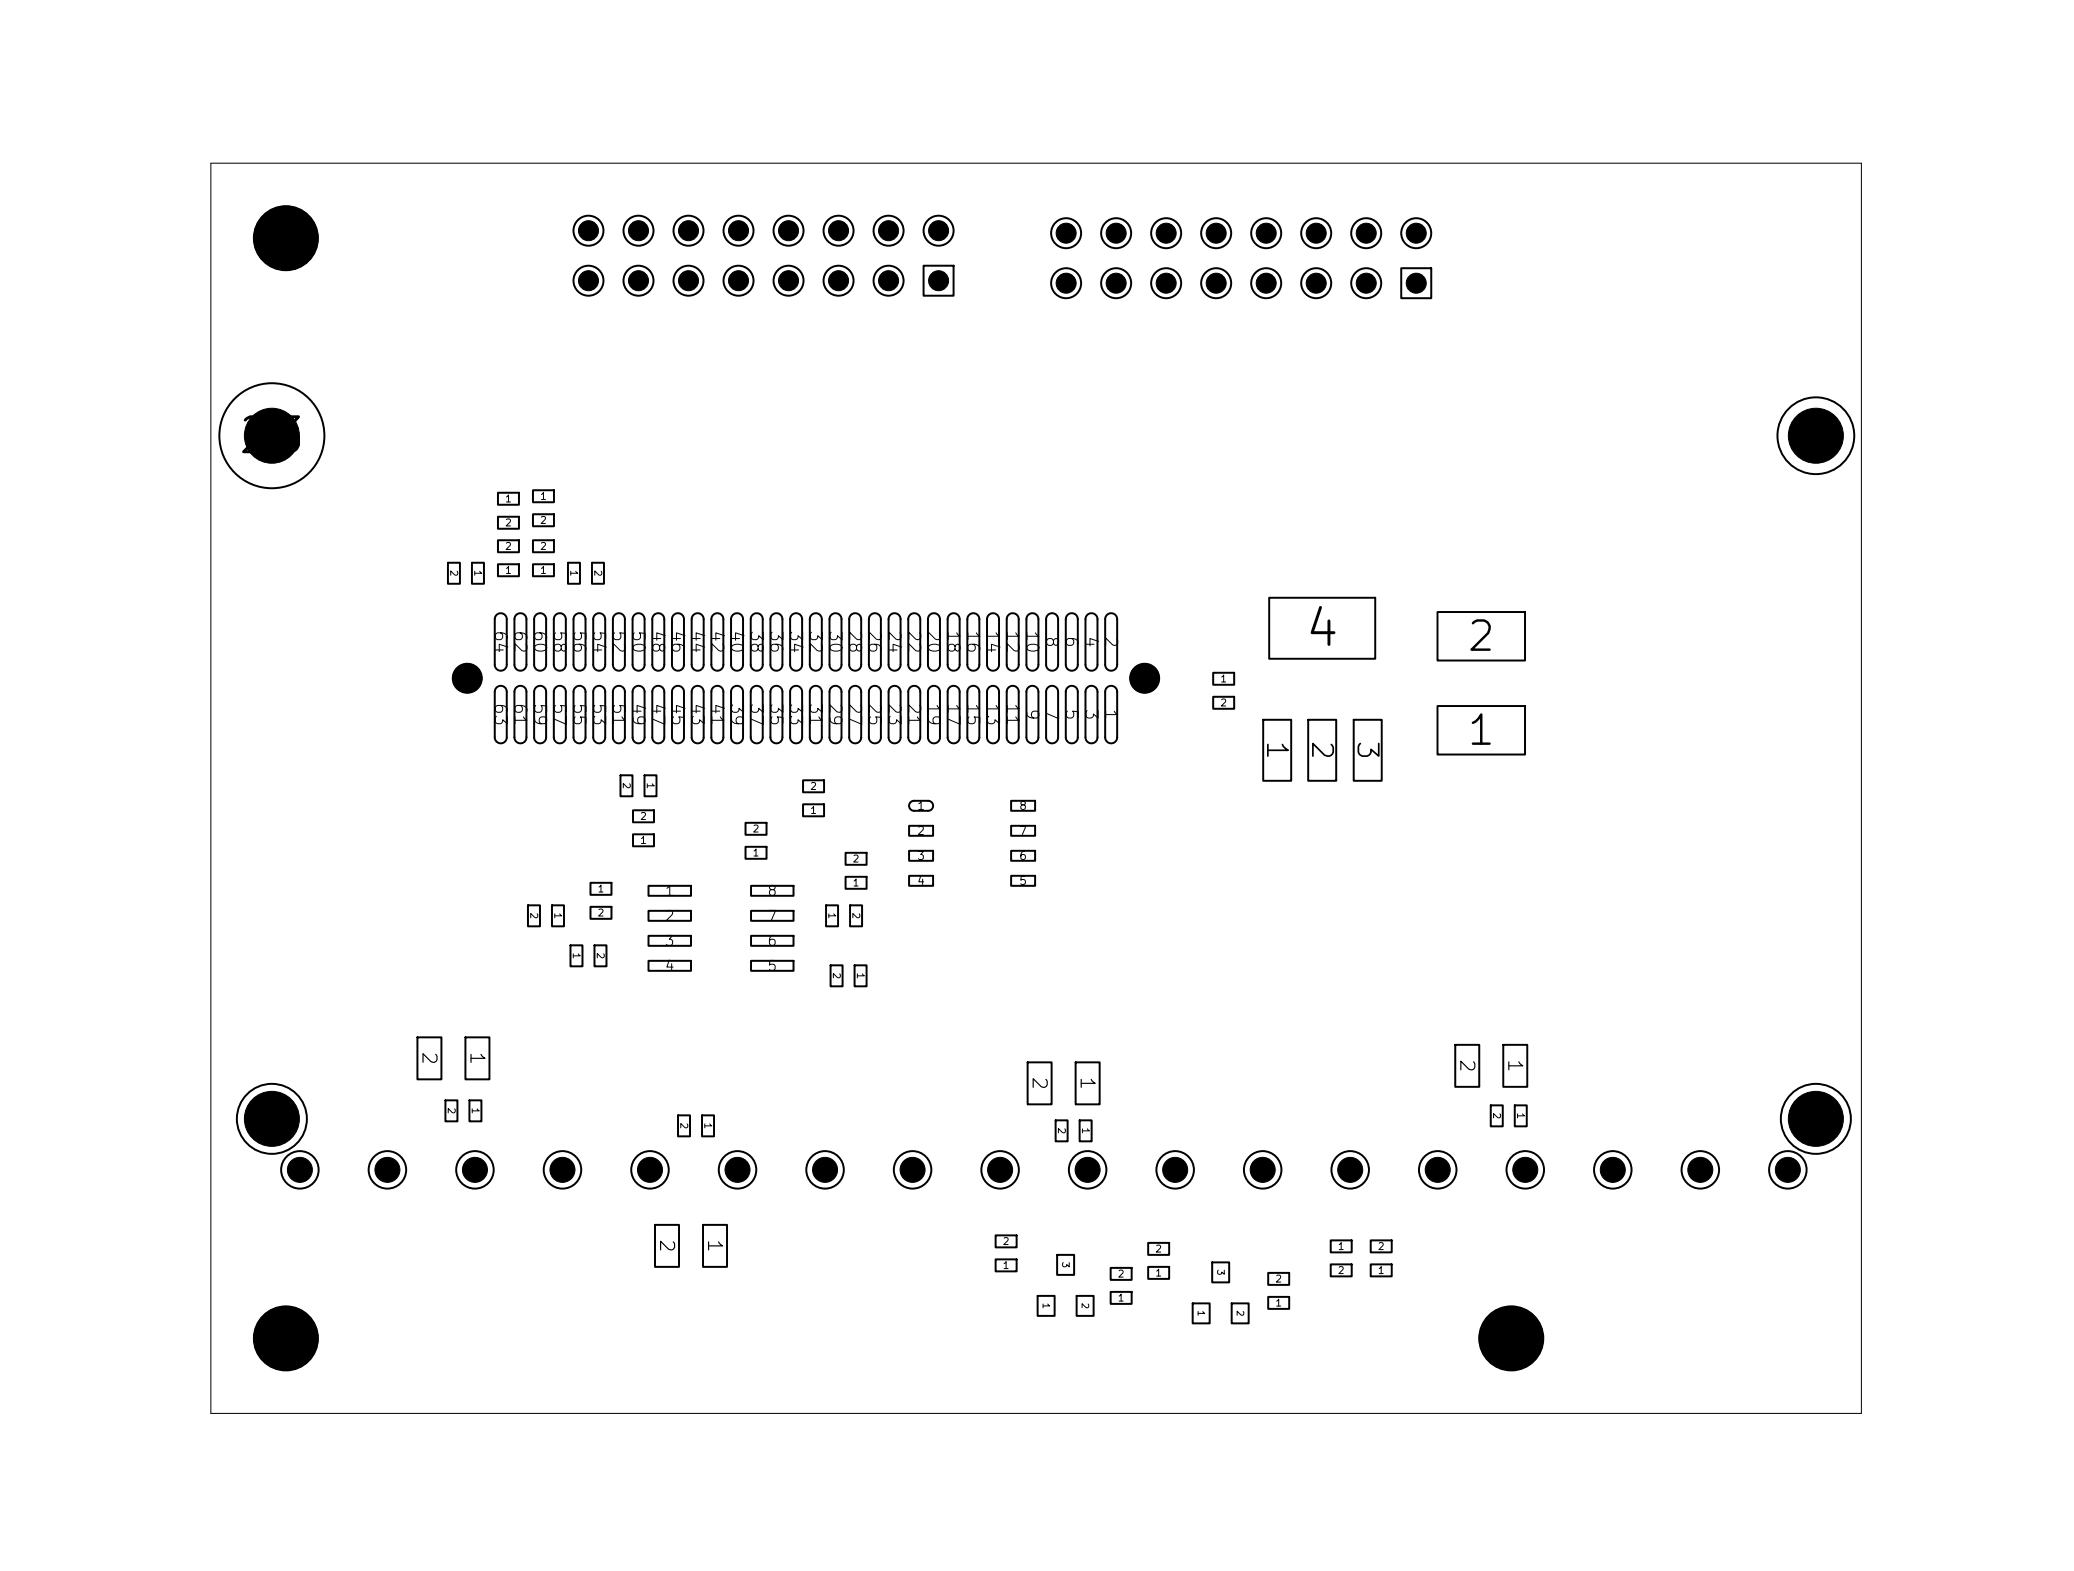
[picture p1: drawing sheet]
<svg xmlns="http://www.w3.org/2000/svg" width="84mm" height="63mm" viewBox="0 0 84 63" stroke-linecap="round" stroke-linejoin="round" font-family="sans-serif">
<defs><g id="words">
<g font-size="1.4">
<text x="9.5" y="18.7">23</text>
<text x="52.6" y="26.5">4</text>
</g>
<g font-size="1.2">
<text x="59.2" y="26.6">2</text>
<text x="59.2" y="30.4">1</text>
</g>
<text font-size="1" x="72.3" y="18.4">22</text>
<g font-size=".9">
<text x="10" y="45.9">24</text>
<text x="72.4" y="45.9">21</text>
</g>
<g font-size=".8">
<text x="51" y="29.9" transform="rotate(90 51 29.9)">1</text>
<text x="52.8" y="29.9" transform="rotate(90 52.8 29.9)">2</text>
<text x="54.7" y="29.9" transform="rotate(90 54.7 29.9)">3</text>
</g>
<g font-size=".6">
<text x="16.9" y="42.5" transform="rotate(90 16.9 42.5)">2</text>
<text x="18.9" y="42.5" transform="rotate(90 18.9 42.5)">1</text>
<text x="41.6" y="43.5" transform="rotate(90 41.6 43.5)">2</text>
<text x="43.5" y="43.5" transform="rotate(90 43.5 43.5)">1</text>
<text x="58.9" y="42.8" transform="rotate(90 58.9 42.8)">2</text>
<text x="60.8" y="42.8" transform="rotate(90 60.8 42.8)">1</text>
<text x="26.5" y="50" transform="rotate(90 26.5 50)">2</text>
<text x="28.5" y="50" transform="rotate(90 28.5 50)">1</text>
</g>
<g font-size=".5">
<text x="19.9" y="25.4" transform="rotate(90 19.9 25.4)">64</text>
<text x="19.9" y="28.4" transform="rotate(90 19.9 28.4)">63</text>
<text x="20.7" y="25.4" transform="rotate(90 20.7 25.4)">62</text>
<text x="20.7" y="28.4" transform="rotate(90 20.7 28.4)">61</text>
<text x="21.5" y="25.4" transform="rotate(90 21.5 25.4)">60</text>
<text x="21.5" y="28.4" transform="rotate(90 21.5 28.4)">59</text>
<text x="22.3" y="25.4" transform="rotate(90 22.3 25.4)">58</text>
<text x="22.3" y="28.4" transform="rotate(90 22.3 28.4)">57</text>
<text x="23.1" y="25.4" transform="rotate(90 23.1 25.4)">56</text>
<text x="23.1" y="28.4" transform="rotate(90 23.1 28.4)">55</text>
<text x="23.8" y="25.4" transform="rotate(90 23.8 25.4)">54</text>
<text x="23.8" y="28.4" transform="rotate(90 23.8 28.4)">53</text>
<text x="24.6" y="25.4" transform="rotate(90 24.6 25.4)">52</text>
<text x="24.6" y="28.4" transform="rotate(90 24.6 28.4)">51</text>
<text x="25.4" y="25.4" transform="rotate(90 25.4 25.4)">50</text>
<text x="25.4" y="28.4" transform="rotate(90 25.4 28.4)">49</text>
<text x="26.2" y="25.4" transform="rotate(90 26.2 25.4)">48</text>
<text x="26.2" y="28.4" transform="rotate(90 26.2 28.4)">47</text>
<text x="27" y="25.4" transform="rotate(90 27 25.4)">46</text>
<text x="27" y="28.4" transform="rotate(90 27 28.4)">45</text>
<text x="27.8" y="25.4" transform="rotate(90 27.8 25.4)">44</text>
<text x="27.8" y="28.4" transform="rotate(90 27.8 28.4)">43</text>
<text x="28.6" y="25.4" transform="rotate(90 28.6 25.4)">42</text>
<text x="28.6" y="28.4" transform="rotate(90 28.6 28.4)">41</text>
<text x="29.4" y="25.4" transform="rotate(90 29.4 25.4)">40</text>
<text x="29.4" y="28.4" transform="rotate(90 29.4 28.4)">39</text>
<text x="30.2" y="25.4" transform="rotate(90 30.2 25.4)">38</text>
<text x="30.2" y="28.4" transform="rotate(90 30.2 28.4)">37</text>
<text x="31" y="25.4" transform="rotate(90 31 25.4)">36</text>
<text x="31" y="28.4" transform="rotate(90 31 28.4)">35</text>
<text x="31.8" y="25.4" transform="rotate(90 31.8 25.4)">34</text>
<text x="31.8" y="28.4" transform="rotate(90 31.8 28.4)">33</text>
<text x="32.6" y="25.4" transform="rotate(90 32.6 25.4)">32</text>
<text x="32.6" y="28.4" transform="rotate(90 32.6 28.4)">31</text>
<text x="33.4" y="25.4" transform="rotate(90 33.4 25.4)">30</text>
<text x="33.4" y="28.4" transform="rotate(90 33.4 28.4)">29</text>
<text x="34.2" y="25.4" transform="rotate(90 34.2 25.4)">28</text>
<text x="34.2" y="28.4" transform="rotate(90 34.2 28.4)">27</text>
<text x="35" y="25.4" transform="rotate(90 35 25.4)">26</text>
<text x="35" y="28.4" transform="rotate(90 35 28.4)">25</text>
<text x="35.8" y="25.4" transform="rotate(90 35.8 25.4)">24</text>
<text x="35.8" y="28.4" transform="rotate(90 35.8 28.4)">23</text>
<text x="36.6" y="25.4" transform="rotate(90 36.6 25.4)">22</text>
<text x="36.6" y="28.4" transform="rotate(90 36.6 28.4)">21</text>
<text x="37.4" y="25.4" transform="rotate(90 37.4 25.4)">20</text>
<text x="37.4" y="28.4" transform="rotate(90 37.4 28.4)">19</text>
<text x="38.2" y="25.4" transform="rotate(90 38.2 25.4)">18</text>
<text x="38.2" y="28.4" transform="rotate(90 38.2 28.4)">17</text>
<text x="39" y="25.4" transform="rotate(90 39 25.4)">16</text>
<text x="39" y="28.4" transform="rotate(90 39 28.4)">15</text>
<text x="39.8" y="25.4" transform="rotate(90 39.8 25.4)">14</text>
<text x="39.8" y="28.4" transform="rotate(90 39.8 28.4)">13</text>
<text x="40.6" y="25.4" transform="rotate(90 40.6 25.4)">12</text>
<text x="40.6" y="28.4" transform="rotate(90 40.6 28.4)">11</text>
<text x="41.4" y="25.4" transform="rotate(90 41.4 25.4)">10</text>
<text x="41.4" y="28.6" transform="rotate(90 41.4 28.6)">9</text>
<text x="42.2" y="25.7" transform="rotate(90 42.2 25.7)">8</text>
<text x="42.2" y="28.6" transform="rotate(90 42.2 28.6)">7</text>
<text x="42.9" y="25.7" transform="rotate(90 42.9 25.7)">6</text>
<text x="42.9" y="28.6" transform="rotate(90 42.9 28.6)">5</text>
<text x="43.7" y="25.7" transform="rotate(90 43.7 25.7)">4</text>
<text x="43.7" y="28.6" transform="rotate(90 43.7 28.6)">3</text>
<text x="44.5" y="25.7" transform="rotate(90 44.5 25.7)">2</text>
<text x="44.5" y="28.6" transform="rotate(90 44.5 28.6)">1</text>
<text x="43.4" y="47.7">10</text>
<text x="47" y="47.7">11</text>
<text x="50.5" y="47.7">12</text>
<text x="54" y="47.7">13</text>
<text x="57.6" y="47.7">14</text>
<text x="61.1" y="47.7">15</text>
<text x="64.6" y="47.7">16</text>
<text x="68.2" y="47.7">17</text>
<text x="71.7" y="47.7">18</text>
</g>
<g font-size=".4">
<text x="23.4" y="11.7">15</text>
<text x="23.4" y="9.6">16</text>
<text x="25.4" y="11.7">13</text>
<text x="25.4" y="9.6">14</text>
<text x="27.4" y="11.7">11</text>
<text x="27.4" y="9.6">12</text>
<text x="29.4" y="9.6">10</text>
<text x="42.7" y="11.8">15</text>
<text x="42.7" y="9.7">16</text>
<text x="44.7" y="11.8">13</text>
<text x="44.7" y="9.7">14</text>
<text x="46.7" y="11.8">11</text>
<text x="46.7" y="9.7">12</text>
<text x="48.7" y="9.7">10</text>
<text x="26.8" y="36.3">1</text>
<text x="26.8" y="37.3">2</text>
<text x="26.8" y="38.3">3</text>
<text x="26.8" y="39.3">4</text>
<text x="31" y="39.3">5</text>
<text x="31" y="38.3">6</text>
<text x="31" y="37.3">7</text>
<text x="31" y="36.3">8</text>
</g>
<g font-size=".3">
<text x="18.1" y="23" transform="rotate(90 18.1 23)">2</text>
<text x="19.1" y="23" transform="rotate(90 19.1 23)">1</text>
<text x="20.4" y="20.4">1</text>
<text x="20.4" y="21.3">2</text>
<text x="20.4" y="23.3">1</text>
<text x="20.4" y="22.3">2</text>
<text x="21.8" y="23.3">1</text>
<text x="21.8" y="22.3">2</text>
<text x="21.8" y="20.3">1</text>
<text x="21.8" y="21.2">2</text>
<text x="23" y="23" transform="rotate(90 23 23)">1</text>
<text x="24" y="23" transform="rotate(90 24 23)">2</text>
<text x="49.3" y="27.7">1</text>
<text x="49.3" y="28.6">2</text>
<text x="25.1" y="31.6" transform="rotate(90 25.1 31.6)">2</text>
<text x="25.8" y="34.2">1</text>
<text x="25.8" y="33.2">2</text>
<text x="26.1" y="31.6" transform="rotate(90 26.1 31.6)">1</text>
<text x="30.4" y="34.7">1</text>
<text x="30.4" y="33.7">2</text>
<text x="32.7" y="33">1</text>
<text x="32.7" y="32">2</text>
<text x="34.4" y="35.9">1</text>
<text x="34.4" y="34.9">2</text>
<text x="37" y="32.8">1</text>
<text x="37" y="33.8">2</text>
<text x="37" y="34.8">3</text>
<text x="37" y="35.8">4</text>
<text x="41.2" y="35.8">5</text>
<text x="41.2" y="34.8">6</text>
<text x="41.2" y="33.8">7</text>
<text x="41.2" y="32.8">8</text>
<text x="21.4" y="36.9" transform="rotate(90 21.4 36.9)">2</text>
<text x="22.3" y="36.9" transform="rotate(90 22.3 36.9)">1</text>
<text x="23.1" y="38.5" transform="rotate(90 23.1 38.5)">1</text>
<text x="24.1" y="38.5" transform="rotate(90 24.1 38.5)">2</text>
<text x="24.1" y="36.1">1</text>
<text x="24.1" y="37.1">2</text>
<text x="33.4" y="36.9" transform="rotate(90 33.4 36.9)">1</text>
<text x="33.6" y="39.3" transform="rotate(90 33.6 39.3)">2</text>
<text x="34.4" y="36.9" transform="rotate(90 34.4 36.9)">2</text>
<text x="34.6" y="39.3" transform="rotate(90 34.6 39.3)">1</text>
<text x="18" y="44.7" transform="rotate(90 18 44.7)">2</text>
<text x="19" y="44.7" transform="rotate(90 19 44.7)">1</text>
<text x="27.4" y="45.3" transform="rotate(90 27.4 45.3)">2</text>
<text x="28.4" y="45.3" transform="rotate(90 28.4 45.3)">1</text>
<text x="42.7" y="45.5" transform="rotate(90 42.7 45.5)">2</text>
<text x="43.7" y="45.5" transform="rotate(90 43.7 45.5)">1</text>
<text x="60.3" y="44.9" transform="rotate(90 60.3 44.9)">2</text>
<text x="61.2" y="44.9" transform="rotate(90 61.2 44.9)">1</text>
<text x="40.5" y="51.4">1</text>
<text x="40.5" y="50.4">2</text>
<text x="42.1" y="52.6" transform="rotate(90 42.1 52.6)">1</text>
<text x="42.9" y="51" transform="rotate(90 42.9 51)">3</text>
<text x="43.7" y="52.6" transform="rotate(90 43.7 52.6)">2</text>
<text x="45.1" y="52.7">1</text>
<text x="45.1" y="51.7">2</text>
<text x="46.7" y="51.7">1</text>
<text x="46.7" y="50.7">2</text>
<text x="48.3" y="52.9" transform="rotate(90 48.3 52.9)">1</text>
<text x="49.1" y="51.3" transform="rotate(90 49.1 51.3)">3</text>
<text x="49.9" y="52.9" transform="rotate(90 49.9 52.9)">2</text>
<text x="51.5" y="52.9">1</text>
<text x="51.5" y="51.9">2</text>
<text x="54" y="50.6">1</text>
<text x="54" y="51.6">2</text>
<text x="55.7" y="51.6">1</text>
<text x="55.7" y="50.6">2</text>
</g>
</g></defs>
<g fill="none" stroke="#000" stroke-width=".08">
<path d="M20.1 19.9h.9v.5h-.9zM21.5 19.8h.9v.5h-.9zM37.3 10.7h1.2v1.3h-1.2zM56.6 10.8h1.2v1.3h-1.2zM18.1 22.7h.5v.9h-.5zM19.1 22.7h.5v.9h-.5zM20.1 27.8l.2-.1 .2 .2v1.9l-.2 .2h-.2l-.1-.2v-1.8zM20.1 24.9l.2-.1 .2 .2v1.9l-.2 .2h-.2l-.1-.2v-1.9zM20.1 20.9h.9v.5h-.9zM20.1 22.8h.9v.5h-.9zM20.1 21.8h.9v.5h-.9zM20.9 27.8l.2-.1 .2 .2v1.9l-.2 .2h-.2l-.1-.2v-1.8z"/>
<path d="M20.9 24.9l.2-.1 .2 .2v1.9l-.2 .2h-.2l-.1-.2v-1.9zM21.3 36.6h.5v.8h-.5zM21.5 22.8h.9v.5h-.9zM21.5 21.8h.9v.5h-.9zM21.5 20.8h.9v.5h-.9zM21.7 27.8l.2-.1 .2 .2v1.9l-.2 .2h-.2l-.1-.2v-1.8zM21.7 24.9l.2-.1 .2 .2v1.9l-.2 .2h-.2l-.1-.2v-1.9zM22.3 36.6h.5v.8h-.5zM22.5 27.8l.2-.1 .2 .2v1.9l-.3 .2h-.1l-.1-.2v-1.8zM22.5 24.9l.2-.1 .2 .2v1.9l-.3 .2h-.1l-.1-.2v-1.9zM23 22.7h.4v.9h-.4zM23.1 38.2h.4v.9h-.4z"/>
<path d="M23.2 27.8l.3-.1 .2 .2v1.9l-.3 .2h-.1l-.1-.2v-1.8zM23.2 24.9l.3-.1 .2 .2v1.9l-.3 .2h-.1l-.1-.2v-1.9zM23.9 35.7h.8v.5h-.8zM23.9 36.7h.8v.4h-.8zM23.9 22.7h.5v.9h-.5zM24 38.2h.5v.9h-.5zM24 27.8l.3-.1 .2 .2v1.9l-.3 .2h-.1l-.1-.2v-1.8zM24 24.9l.3-.1 .2 .2v1.9l-.3 .2h-.1l-.1-.2v-1.9zM24.8 27.8l.3-.1 .2 .2v1.9l-.3 .2h-.1l-.1-.2v-1.8zM24.8 24.9l.3-.1 .2 .2v1.9l-.3 .2h-.1l-.1-.2v-1.9zM25.1 31.3h.5v.9h-.5zM25.6 33.7h.8v.5h-.8z"/>
<path d="M25.6 32.8h.8v.4h-.8zM25.6 27.8l.3-.1 .2 .2v1.9l-.3 .2h-.1l-.1-.2v-1.8zM25.6 24.9l.3-.1 .2 .2v1.9l-.3 .2h-.1l-.1-.2v-1.9zM26 31.3h.5v.9h-.5zM26.2 35.8h1.7v.4h-1.7zM26.2 36.8h1.7v.4h-1.7zM26.2 37.8h1.7v.4h-1.7zM26.2 38.8h1.7v.4h-1.7zM26.4 27.8l.3-.1 .1 .2v1.9l-.2 .2h-.2v-.2v-1.8zM26.4 24.9l.3-.1 .1 .2v1.9l-.2 .2h-.2v-.2v-1.9zM27.2 27.8l.3-.1 .1 .2v1.9l-.2 .2h-.2v-.2v-1.8zM27.2 24.9l.3-.1 .1 .2v1.9l-.2 .2h-.2v-.2v-1.9z"/>
<path d="M28 27.8l.3-.1 .1 .2v1.9l-.2 .2h-.2v-.2v-1.8zM28 24.9l.3-.1 .1 .2v1.9l-.2 .2h-.2v-.2v-1.9zM28.8 27.8l.3-.1 .1 .2v1.9l-.2 .2h-.2v-.2l-.1-1.8zM28.8 24.9l.3-.1 .1 .2v1.9l-.2 .2h-.2v-.2l-.1-1.9zM29.6 27.8l.3-.1 .1 .2v1.9l-.2 .2h-.2l-.1-.2v-1.8zM29.6 24.9l.3-.1 .1 .2v1.9l-.2 .2h-.2l-.1-.2v-1.9zM30.1 34.2h.9v.5h-.9zM30.1 33.3h.9v.4h-.9zM30.4 38.8h1.7v.4h-1.7zM30.4 37.8h1.7v.4h-1.7zM30.4 36.8h1.7v.4h-1.7zM30.4 35.8h1.7v.4h-1.7z"/>
<path d="M30.4 27.8l.3-.1 .1 .2v1.9l-.2 .2h-.2l-.1-.2v-1.8zM30.4 24.9l.3-.1 .1 .2v1.9l-.2 .2h-.2l-.1-.2v-1.9zM31.2 27.8l.3-.1 .1 .2v1.9l-.2 .2h-.2l-.1-.2v-1.8zM31.2 24.9l.3-.1 .1 .2v1.9l-.2 .2h-.2l-.1-.2v-1.9zM32 27.8l.3-.1 .1 .2v1.9l-.2 .2h-.2l-.1-.2v-1.8zM32 24.9l.3-.1 .1 .2v1.9l-.2 .2h-.2l-.1-.2v-1.9zM32.5 32.5h.8v.5h-.8zM32.5 31.5h.8v.5h-.8zM32.8 27.8l.3-.1 .1 .2v1.9l-.2 .2h-.2l-.1-.2v-1.8zM32.8 24.9l.3-.1 .1 .2v1.9l-.2 .2h-.2l-.1-.2v-1.9zM33.4 36.6h.5v.8h-.5zM33.6 39h.5v.9h-.5z"/>
<path d="M33.6 27.8l.2-.1 .2 .2v1.9l-.2 .2h-.2l-.1-.2v-1.8zM33.6 24.9l.2-.1 .2 .2v1.9l-.2 .2h-.2l-.1-.2v-1.9zM34.2 35.4h.8v.5h-.8zM34.2 34.5h.8v.5h-.8zM34.4 36.6h.4v.8h-.4zM34.4 27.8l.2-.1 .2 .2v1.9l-.2 .2h-.2l-.1-.2v-1.8zM34.4 24.9l.2-.1 .2 .2v1.9l-.2 .2h-.2l-.1-.2v-1.9zM34.5 39h.5v.9h-.5zM35.2 27.8l.2-.1 .2 .2v1.9l-.2 .2h-.2l-.1-.2v-1.8zM35.2 24.9l.2-.1 .2 .2v1.9l-.2 .2h-.2l-.1-.2v-1.9zM36 27.8l.2-.1 .2 .2v1.9l-.2 .2h-.2l-.1-.2v-1.8zM36 24.9l.2-.1 .2 .2v1.9l-.2 .2h-.2l-.1-.2v-1.9z"/>
<path d="M36.7 33.4h1v.4h-1zM36.7 34.4h1v.4h-1zM36.7 35.4h1v.4h-1zM36.8 27.8l.2-.1 .2 .2v1.9l-.2 .2h-.2l-.1-.2v-1.8zM36.8 24.9l.2-.1 .2 .2v1.9l-.2 .2h-.2l-.1-.2v-1.9zM36.8 32.4h.7l.2 .2-.2 .2h-.6l-.1-.2zM37.6 27.8l.2-.1 .2 .2v1.9l-.2 .2h-.2l-.1-.2v-1.8zM37.6 24.9l.2-.1 .2 .2v1.9l-.2 .2h-.2l-.1-.2v-1.9zM38.4 27.8l.2-.1 .2 .2v1.9l-.2 .2h-.2l-.1-.2v-1.8zM38.4 24.9l.2-.1 .2 .2v1.9l-.2 .2h-.2l-.1-.2v-1.9zM39.2 27.8l.2-.1 .2 .2v1.9l-.2 .2h-.2l-.1-.2v-1.8zM39.2 24.9l.2-.1 .2 .2v1.9l-.2 .2h-.2l-.1-.2v-1.9z"/>
<path d="M40 27.8l.2-.1 .2 .2v1.9l-.2 .2h-.2l-.1-.2v-1.8zM40 24.9l.2-.1 .2 .2v1.9l-.2 .2h-.2l-.1-.2v-1.9zM40.8 27.8l.2-.1 .2 .2v1.9l-.2 .2h-.2l-.1-.2v-1.8zM40.8 24.9l.2-.1 .2 .2v1.9l-.2 .2h-.2l-.1-.2v-1.9zM40.9 35.4h.9v.4h-.9zM40.9 34.4h.9v.4h-.9zM40.9 33.4h.9v.4h-.9zM40.9 32.4h.9v.4h-.9zM41.6 27.8l.2-.1 .2 .2v1.9l-.3 .2h-.1l-.1-.2v-1.8zM41.6 24.9l.2-.1 .2 .2v1.9l-.3 .2h-.1l-.1-.2v-1.9zM42.3 27.8l.3-.1 .2 .2v1.9l-.3 .2h-.1l-.1-.2v-1.8zM42.3 24.9l.3-.1 .2 .2v1.9l-.3 .2h-.1l-.1-.2v-1.9z"/>
<path d="M43.1 27.8l.3-.1 .2 .2v1.9l-.3 .2h-.1l-.1-.2v-1.8zM43.1 24.9l.3-.1 .2 .2v1.9l-.3 .2h-.1l-.1-.2v-1.9zM43.9 27.8l.3-.1 .2 .2v1.9l-.3 .2h-.1l-.1-.2v-1.8zM43.9 24.9l.3-.1 .2 .2v1.9l-.3 .2h-.1l-.1-.2v-1.9zM44.7 27.8l.3-.1 .1 .2v1.9l-.2 .2h-.1l-.1-.2v-1.8zM44.7 24.9l.3-.1 .1 .2v1.9l-.2 .2h-.1l-.1-.2v-1.9zM49 27.2h.9v.5h-.9zM49 28.2h.9v.4h-.9zM51.1 29.1h1.1v2.5h-1.1zM51.3 24.2h4.3v2.4h-4.3zM52.9 29.1h1.1v2.5h-1.1zM54.7 29.1h1.1v2.5h-1.1z"/>
<path d="M58.1 28.5h3.5v2h-3.5zM58.1 24.7h3.5v2h-3.5zM16.9 41.9h.9v1.7h-.9zM18 44.5h.5v.8h-.5zM18.8 41.9h1v1.7h-1zM19 44.5h.5v.8h-.5zM26.5 49.5h.9v1.7h-.9zM27.4 45.1h.5v.8h-.5zM28.4 45.1h.5v.8h-.5zM28.4 49.5h1v1.7h-1zM40.2 50.9h.9v.5h-.9zM40.2 49.9h.9v.5h-.9z"/>
<path d="M41.5 42.9h1v1.7h-1zM41.9 52.4h.7v.8h-.7zM42.7 45.3h.4v.8h-.4zM42.7 50.7h.7v.8h-.7zM43.5 42.9h.9v1.7h-.9zM43.5 52.4h.7v.8h-.7zM43.6 45.3h.5v.8h-.5zM44.9 52.2h.8v.5h-.8zM44.9 51.2h.8v.5h-.8zM46.4 51.2h.9v.5h-.9zM46.4 50.2h.9v.5h-.9zM48.2 52.7h.7v.8h-.7z"/>
<path d="M49 51h.7v.8h-.7zM49.8 52.7h.7v.8h-.7zM51.3 52.4h.8v.5h-.8zM51.3 51.5h.8v.4h-.8zM53.8 50.1h.8v.5h-.8zM53.8 51.1h.8v.5h-.8zM55.4 51.1h.8v.5h-.8zM55.4 50.1h.8v.5h-.8zM58.8 42.2h1v1.7h-1zM60.2 44.7h.5v.8h-.5zM60.8 42.2h.9v1.7h-.9zM61.2 44.7h.5v.8h-.5z"/>
<circle cx="11" cy="17.6" r="2.12"/>
<circle cx="11.6" cy="9.6" r="1.29"/>
<circle cx="23.8" cy="11.3" r=".61"/>
<circle cx="23.8" cy="9.3" r=".61"/>
<circle cx="25.8" cy="11.3" r=".61"/>
<circle cx="25.8" cy="9.3" r=".61"/>
<circle cx="27.8" cy="9.3" r=".61"/>
<circle cx="27.8" cy="11.3" r=".61"/>
<circle cx="29.8" cy="9.3" r=".61"/>
<circle cx="29.8" cy="11.3" r=".61"/>
<circle cx="31.9" cy="11.3" r=".61"/>
<circle cx="31.9" cy="9.3" r=".61"/>
<circle cx="33.9" cy="11.3" r=".61"/>
<circle cx="33.9" cy="9.3" r=".61"/>
<circle cx="35.9" cy="11.3" r=".61"/>
<circle cx="35.9" cy="9.3" r=".61"/>
<circle cx="37.9" cy="9.3" r=".61"/>
<circle cx="43.1" cy="9.4" r=".61"/>
<circle cx="43.1" cy="11.4" r=".61"/>
<circle cx="45.1" cy="9.4" r=".61"/>
<circle cx="45.1" cy="11.4" r=".61"/>
<circle cx="47.1" cy="9.4" r=".61"/>
<circle cx="47.1" cy="11.4" r=".61"/>
<circle cx="49.2" cy="9.4" r=".61"/>
<circle cx="49.2" cy="11.4" r=".61"/>
<circle cx="51.2" cy="9.4" r=".61"/>
<circle cx="51.2" cy="11.4" r=".61"/>
<circle cx="53.2" cy="9.4" r=".61"/>
<circle cx="53.2" cy="11.4" r=".61"/>
<circle cx="55.2" cy="9.4" r=".61"/>
<circle cx="55.2" cy="11.4" r=".61"/>
<circle cx="57.2" cy="9.4" r=".61"/>
<circle cx="73.4" cy="17.6" r="1.55"/>
<circle cx="18.9" cy="27.4" r=".59"/>
<circle cx="46.3" cy="27.4" r=".59"/>
<circle cx="11" cy="45.2" r="1.41"/>
<circle cx="11.6" cy="54.1" r="1.29"/>
<circle cx="12.1" cy="47.3" r=".76"/>
<circle cx="15.7" cy="47.3" r=".76"/>
<circle cx="19.2" cy="47.3" r=".76"/>
<circle cx="22.7" cy="47.3" r=".76"/>
<circle cx="26.3" cy="47.3" r=".76"/>
<circle cx="29.8" cy="47.3" r=".76"/>
<circle cx="33.3" cy="47.3" r=".76"/>
<circle cx="36.9" cy="47.3" r=".76"/>
<circle cx="40.4" cy="47.3" r=".76"/>
<circle cx="44" cy="47.3" r=".76"/>
<circle cx="47.5" cy="47.3" r=".76"/>
<circle cx="51" cy="47.3" r=".76"/>
<circle cx="54.6" cy="47.3" r=".76"/>
<circle cx="58.1" cy="47.3" r=".76"/>
<circle cx="61.1" cy="54.1" r="1.29"/>
<circle cx="61.6" cy="47.3" r=".76"/>
<circle cx="65.2" cy="47.3" r=".76"/>
<circle cx="68.7" cy="47.3" r=".76"/>
<circle cx="72.3" cy="47.3" r=".76"/>
<circle cx="73.4" cy="45.2" r="1.41"/>
</g>
<path d="M8.5 6.6h66.7v50.5h-66.7z" fill="none" stroke="#000" stroke-width=".04"/>
<g fill="#000" stroke="#000" stroke-width=".04">
<circle cx="11" cy="17.6" r="1.11"/>
<circle cx="11.6" cy="9.6" r="1.29"/>
<circle cx="23.8" cy="11.3" r=".4"/>
<circle cx="23.8" cy="9.3" r=".4"/>
<circle cx="25.8" cy="11.3" r=".4"/>
<circle cx="25.8" cy="9.3" r=".4"/>
<circle cx="27.8" cy="11.3" r=".4"/>
<circle cx="27.8" cy="9.3" r=".4"/>
<circle cx="29.8" cy="11.3" r=".4"/>
<circle cx="29.8" cy="9.3" r=".4"/>
<circle cx="31.9" cy="11.3" r=".4"/>
<circle cx="31.9" cy="9.3" r=".4"/>
<circle cx="33.9" cy="11.3" r=".4"/>
<circle cx="33.9" cy="9.3" r=".4"/>
<circle cx="35.9" cy="11.3" r=".4"/>
<circle cx="35.9" cy="9.3" r=".4"/>
<circle cx="37.9" cy="11.3" r=".4"/>
<circle cx="37.9" cy="9.3" r=".4"/>
<circle cx="43.1" cy="9.4" r=".4"/>
<circle cx="43.1" cy="11.4" r=".4"/>
<circle cx="45.1" cy="9.4" r=".4"/>
<circle cx="45.1" cy="11.4" r=".4"/>
<circle cx="47.1" cy="9.4" r=".4"/>
<circle cx="47.1" cy="11.4" r=".4"/>
<circle cx="49.2" cy="9.4" r=".4"/>
<circle cx="49.2" cy="11.4" r=".4"/>
<circle cx="51.2" cy="9.4" r=".4"/>
<circle cx="51.2" cy="11.4" r=".4"/>
<circle cx="53.2" cy="9.4" r=".4"/>
<circle cx="53.2" cy="11.4" r=".4"/>
<circle cx="55.2" cy="9.4" r=".4"/>
<circle cx="55.2" cy="11.4" r=".4"/>
<circle cx="57.2" cy="9.4" r=".4"/>
<circle cx="57.2" cy="11.4" r=".4"/>
<circle cx="73.4" cy="17.6" r="1.11"/>
<circle cx="18.9" cy="27.4" r=".59"/>
<circle cx="46.3" cy="27.4" r=".59"/>
<circle cx="11" cy="45.2" r="1.11"/>
<circle cx="11.6" cy="54.1" r="1.29"/>
<circle cx="12.1" cy="47.3" r=".51"/>
<circle cx="15.7" cy="47.3" r=".51"/>
<circle cx="19.2" cy="47.3" r=".51"/>
<circle cx="22.7" cy="47.3" r=".51"/>
<circle cx="26.3" cy="47.3" r=".51"/>
<circle cx="29.8" cy="47.3" r=".51"/>
<circle cx="33.3" cy="47.3" r=".51"/>
<circle cx="36.9" cy="47.3" r=".51"/>
<circle cx="40.4" cy="47.3" r=".51"/>
<circle cx="44" cy="47.3" r=".51"/>
<circle cx="47.5" cy="47.3" r=".51"/>
<circle cx="51" cy="47.3" r=".51"/>
<circle cx="54.6" cy="47.3" r=".51"/>
<circle cx="58.1" cy="47.3" r=".51"/>
<circle cx="61.1" cy="54.1" r="1.29"/>
<circle cx="61.6" cy="47.3" r=".51"/>
<circle cx="65.2" cy="47.3" r=".51"/>
<circle cx="68.7" cy="47.3" r=".51"/>
<circle cx="72.3" cy="47.3" r=".51"/>
<circle cx="73.4" cy="45.2" r="1.11"/>
</g>
<use href="#words"/>
</svg>
